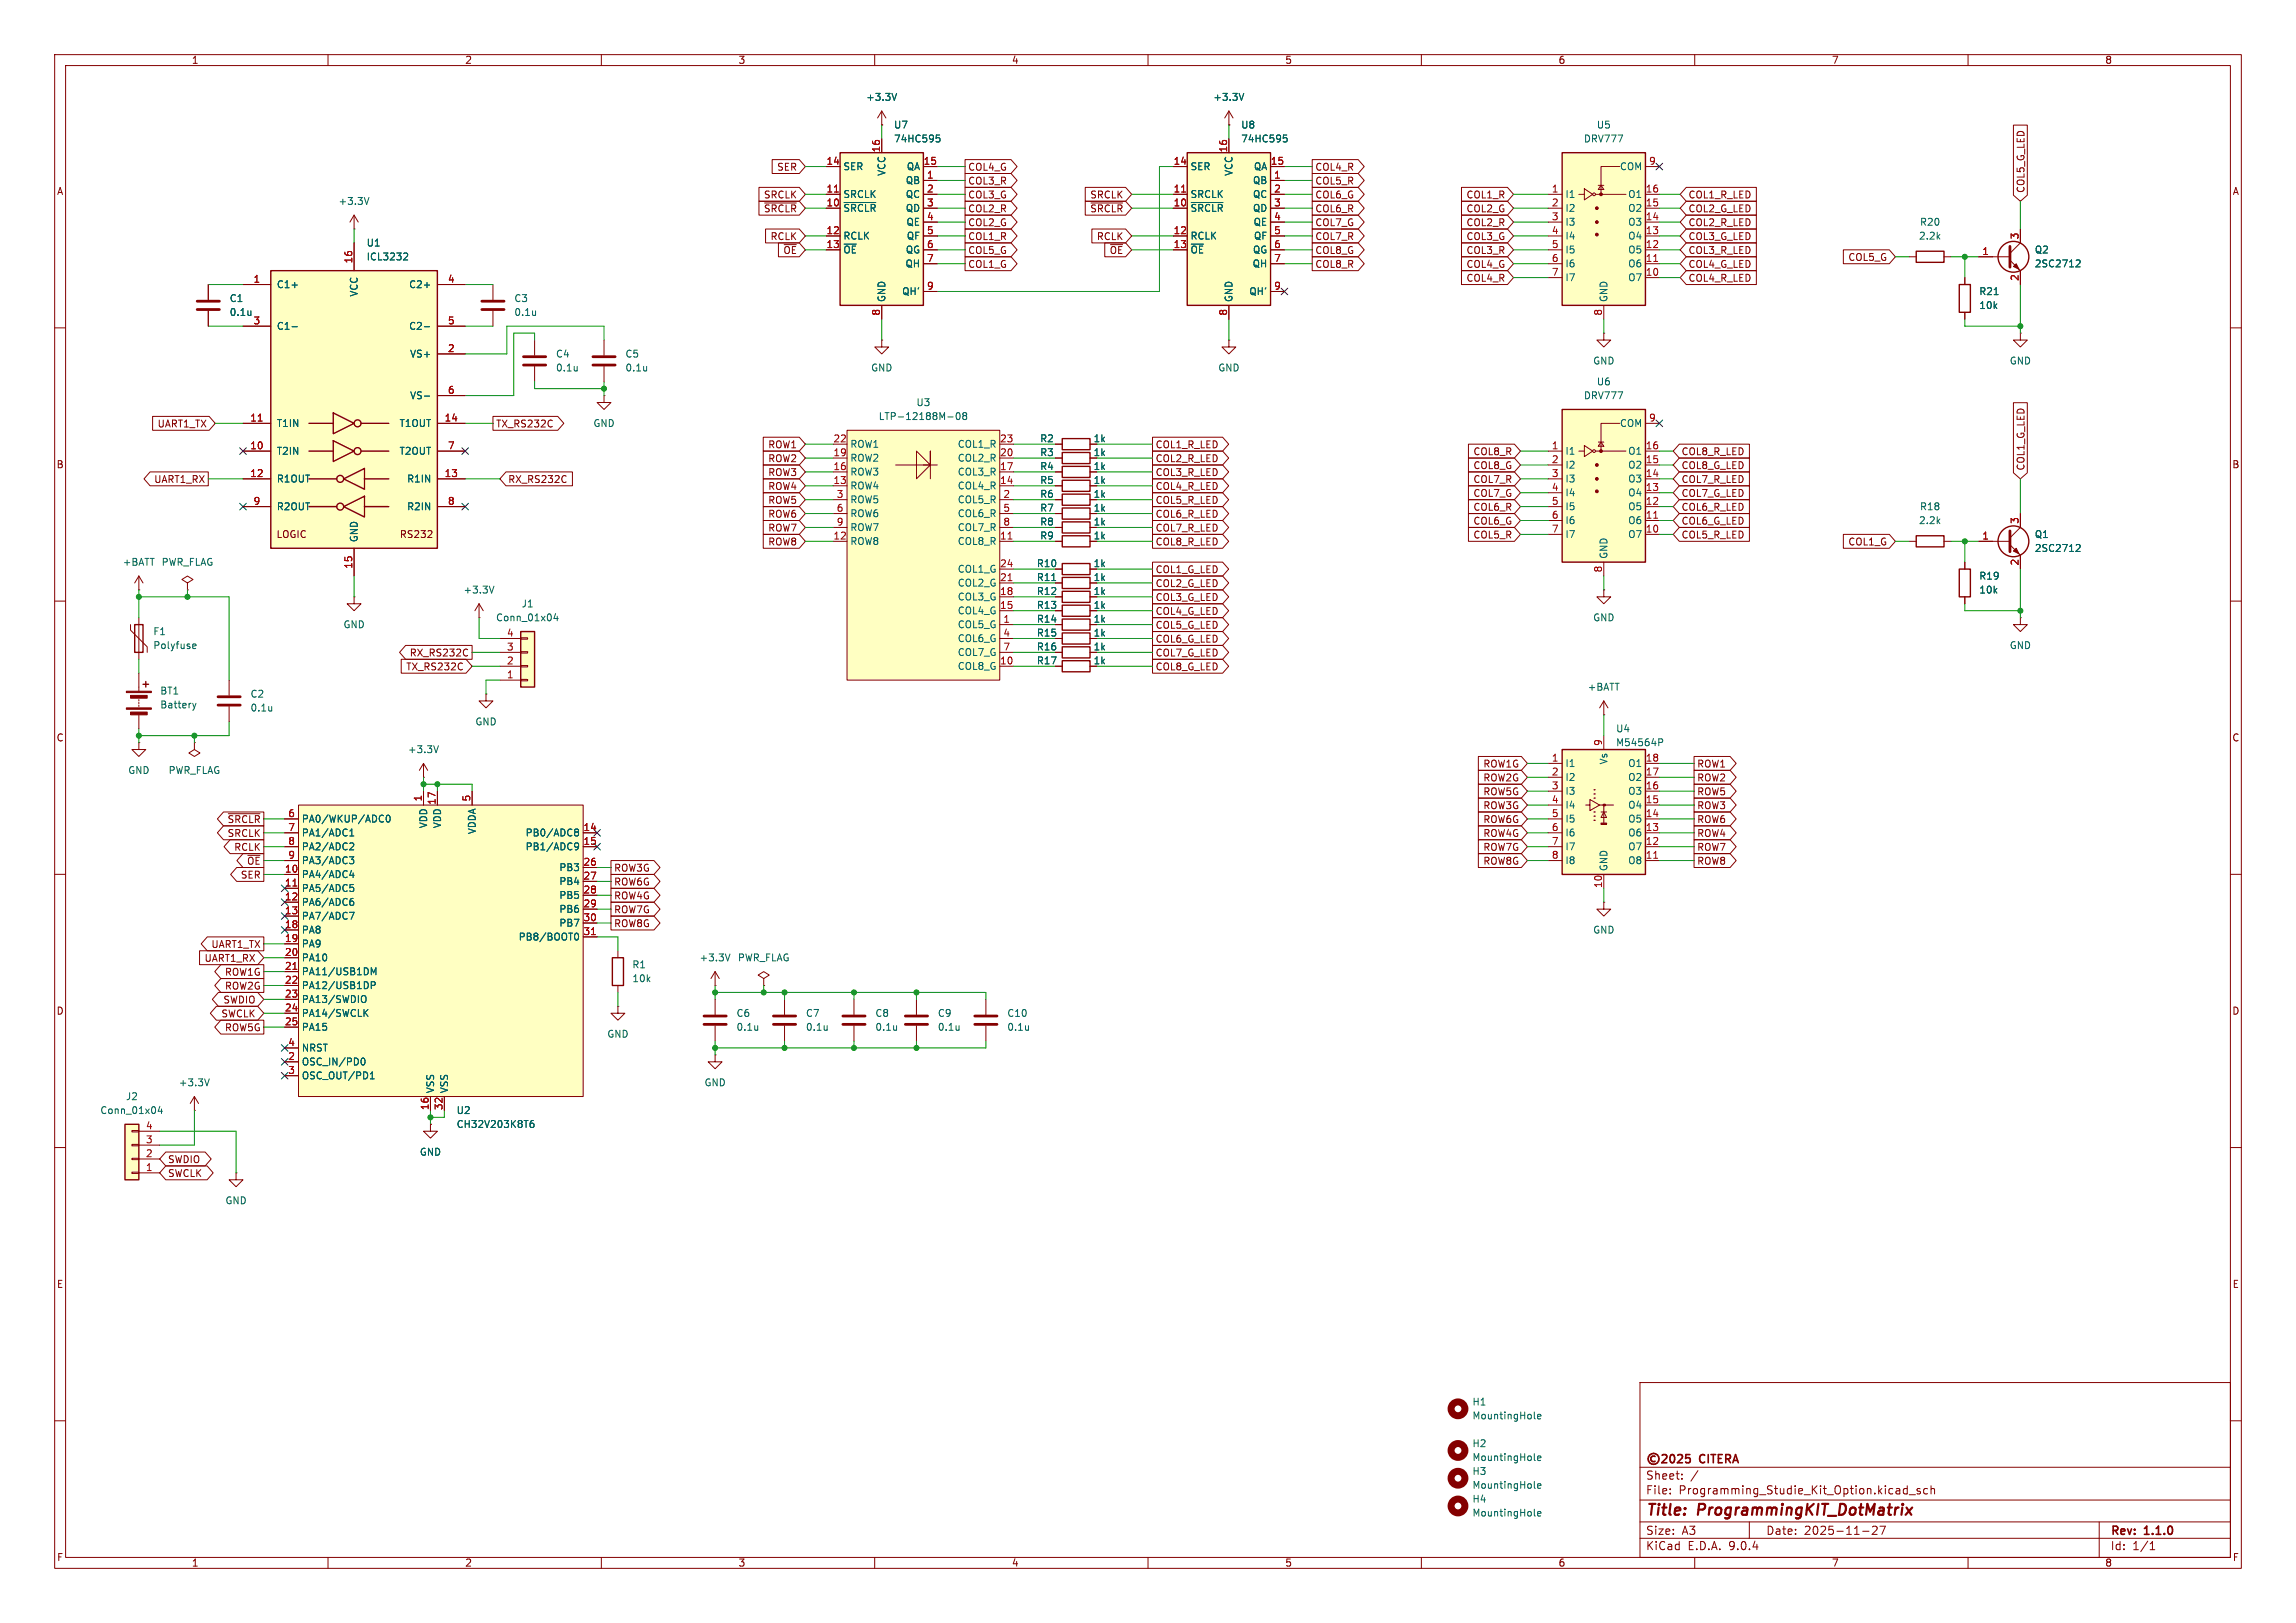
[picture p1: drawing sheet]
<svg xmlns="http://www.w3.org/2000/svg" width="420mm" height="297mm" viewBox="0 0 420 297" stroke-linecap="round" stroke-linejoin="round" font-family="sans-serif">
<defs><g id="words">
<g font-size="2.8" fill="#840000">
<text x="301" y="277.9">Title:</text>
<text x="310.6" y="277.9">ProgrammingKIT_DotMatrix</text>
</g>
<g font-size="2.1" fill="#840000">
<text x="311" y="268.2">CITERA</text>
<text x="301" y="273.7">File:</text>
<text x="301" y="271">Sheet:</text>
<text x="307.1" y="273.7">Programming_Studie_Kit_Option.kicad_sch</text>
<text x="301" y="281.1">Size:</text>
<text x="307.6" y="281.1">A3</text>
<text x="323" y="281.1">Date:</text>
<text x="330" y="281.1">2025-11-27</text>
<text x="386" y="281.3">Rev:</text>
<text x="392.4" y="281.3">1.1.0</text>
<text x="301" y="283.9">KiCad</text>
<text x="308.7" y="283.9">E.D.A.</text>
<text x="316.3" y="283.9">9.0.4</text>
<text x="386" y="283.9">Id:</text>
<text x="390.1" y="283.9">1/1</text>
</g>
<g font-size="1.8" fill="#840000">
<text x="35" y="11.9">1</text>
<text x="85" y="11.9">2</text>
<text x="135" y="11.9">3</text>
<text x="185" y="11.9">4</text>
<text x="235" y="11.9">5</text>
<text x="285" y="11.9">6</text>
<text x="335" y="11.9">7</text>
<text x="385" y="11.9">8</text>
<text x="10.3" y="35.9">A</text>
<text x="142.1" y="31.4">SER</text>
<text x="177" y="31.4">COL4_G</text>
<text x="177" y="34">COL3_R</text>
<text x="240.5" y="31.4">COL4_R</text>
<text x="240.5" y="34">COL5_R</text>
<text x="370.5" y="35.4" transform="rotate(-90 370.5 35.4)">COL5_G_LED</text>
<text x="408.3" y="35.9">A</text>
<text x="139.6" y="39.1">~{SRCLR}</text>
<text x="139.6" y="36.5">SRCLK</text>
<text x="177" y="39.1">COL2_R</text>
<text x="177" y="41.6">COL2_G</text>
<text x="177" y="36.5">COL3_G</text>
<text x="199.3" y="39.1">~{SRCLR}</text>
<text x="199.3" y="36.5">SRCLK</text>
<text x="240.5" y="41.6">COL7_G</text>
<text x="240.5" y="36.5">COL6_G</text>
<text x="240.5" y="39.1">COL6_R</text>
<text x="268.2" y="41.6">COL2_R</text>
<text x="268.2" y="36.5">COL1_R</text>
<text x="268.2" y="39.1">COL2_G</text>
<text x="308.8" y="39.1">COL2_G_LED</text>
<text x="308.8" y="36.5">COL1_R_LED</text>
<text x="308.8" y="41.6">COL2_R_LED</text>
<text x="140.8" y="44.1">RCLK</text>
<text x="143.2" y="46.7">~{OE}</text>
<text x="177" y="46.7">COL5_G</text>
<text x="177" y="44.1">COL1_R</text>
<text x="200.5" y="44.1">RCLK</text>
<text x="202.9" y="46.7">~{OE}</text>
<text x="240.5" y="46.7">COL8_G</text>
<text x="240.5" y="44.1">COL7_R</text>
<text x="268.2" y="46.7">COL3_R</text>
<text x="268.2" y="44.1">COL3_G</text>
<text x="308.8" y="46.7">COL3_R_LED</text>
<text x="308.8" y="44.1">COL3_G_LED</text>
<text x="338" y="47.9">COL5_G</text>
<text x="177" y="49.2">COL1_G</text>
<text x="240.5" y="49.2">COL8_R</text>
<text x="268.2" y="51.8">COL4_R</text>
<text x="268.2" y="49.2">COL4_G</text>
<text x="308.8" y="49.2">COL4_G_LED</text>
<text x="308.8" y="51.8">COL4_R_LED</text>
<text x="28.7" y="78.4">UART1_TX</text>
<text x="90.6" y="78.4">TX_RS232C</text>
<text x="140.4" y="82.2">ROW1</text>
<text x="211.3" y="82.2">COL1_R_LED</text>
<text x="269.4" y="83.5">COL8_R</text>
<text x="307.5" y="83.5">COL8_R_LED</text>
<text x="10.3" y="85.9">B</text>
<text x="28.1" y="88.6">UART1_RX</text>
<text x="92.9" y="88.6">RX_RS232C</text>
<text x="140.4" y="84.8">ROW2</text>
<text x="140.4" y="87.3">ROW3</text>
<text x="140.4" y="89.9">ROW4</text>
<text x="211.3" y="87.3">COL3_R_LED</text>
<text x="211.3" y="84.8">COL2_R_LED</text>
<text x="211.3" y="89.9">COL4_R_LED</text>
<text x="269.4" y="86">COL8_G</text>
<text x="269.4" y="88.6">COL7_R</text>
<text x="307.5" y="88.6">COL7_R_LED</text>
<text x="307.5" y="86">COL8_G_LED</text>
<text x="370.5" y="86.2" transform="rotate(-90 370.5 86.2)">COL1_G_LED</text>
<text x="408.2" y="85.9">B</text>
<text x="140.4" y="92.4">ROW5</text>
<text x="140.4" y="94.9">ROW6</text>
<text x="211.3" y="92.4">COL5_R_LED</text>
<text x="211.3" y="94.9">COL6_R_LED</text>
<text x="269.4" y="93.7">COL6_R</text>
<text x="269.4" y="91.1">COL7_G</text>
<text x="307.5" y="91.1">COL7_G_LED</text>
<text x="307.5" y="93.7">COL6_R_LED</text>
<text x="50.5" y="98.7">LOGIC</text>
<text x="73" y="98.7">RS232</text>
<text x="140.4" y="97.5">ROW7</text>
<text x="140.4" y="100">ROW8</text>
<text x="211.3" y="97.5">COL7_R_LED</text>
<text x="211.3" y="100">COL8_R_LED</text>
<text x="269.4" y="98.7">COL5_R</text>
<text x="269.4" y="96.2">COL6_G</text>
<text x="307.5" y="96.2">COL6_G_LED</text>
<text x="307.5" y="98.7">COL5_R_LED</text>
<text x="338" y="100">COL1_G</text>
<text x="211.3" y="107.6">COL2_G_LED</text>
<text x="211.3" y="105.1">COL1_G_LED</text>
<text x="211.3" y="112.7">COL4_G_LED</text>
<text x="211.3" y="110.2">COL3_G_LED</text>
<text x="211.3" y="117.8">COL6_G_LED</text>
<text x="211.3" y="115.3">COL5_G_LED</text>
<text x="74.2" y="122.9">TX_RS232C</text>
<text x="74.9" y="120.3">RX_RS232C</text>
<text x="211.3" y="122.9">COL8_G_LED</text>
<text x="211.3" y="120.3">COL7_G_LED</text>
<text x="10.3" y="135.9">C</text>
<text x="408.2" y="135.9">C</text>
<text x="271.2" y="143.2">ROW2G</text>
<text x="271.2" y="140.7">ROW1G</text>
<text x="310.4" y="143.2">ROW2</text>
<text x="310.4" y="140.7">ROW1</text>
<text x="271.2" y="148.3">ROW3G</text>
<text x="271.2" y="145.7">ROW5G</text>
<text x="310.4" y="145.7">ROW5</text>
<text x="310.4" y="148.3">ROW3</text>
<text x="41.5" y="153.4">SRCLK</text>
<text x="41.5" y="150.8">~{SRCLR}</text>
<text x="42.7" y="155.9">RCLK</text>
<text x="271.2" y="153.4">ROW4G</text>
<text x="271.2" y="155.9">ROW7G</text>
<text x="271.2" y="150.8">ROW6G</text>
<text x="310.4" y="155.9">ROW7</text>
<text x="310.4" y="153.4">ROW4</text>
<text x="310.4" y="150.8">ROW6</text>
<text x="44" y="161">SER</text>
<text x="45.1" y="158.4">~{OE}</text>
<text x="112.2" y="159.7">ROW3G</text>
<text x="271.2" y="158.4">ROW8G</text>
<text x="310.4" y="158.4">ROW8</text>
<text x="112.2" y="164.8">ROW4G</text>
<text x="112.2" y="167.3">ROW7G</text>
<text x="112.2" y="162.2">ROW6G</text>
<text x="38.6" y="173.7">UART1_TX</text>
<text x="112.2" y="169.9">ROW8G</text>
<text x="37.3" y="176.2">UART1_RX</text>
<text x="41" y="178.8">ROW1G</text>
<text x="10.3" y="185.9">D</text>
<text x="40.8" y="183.8">SWDIO</text>
<text x="41" y="181.3">ROW2G</text>
<text x="408.2" y="185.9">D</text>
<text x="40.4" y="186.4">SWCLK</text>
<text x="41" y="188.9">ROW5G</text>
<text x="30.6" y="213">SWDIO</text>
<text x="30.6" y="215.6">SWCLK</text>
<text x="10.3" y="235.9">E</text>
<text x="408.3" y="235.9">E</text>
<text x="10.3" y="285.9">F</text>
<text x="35" y="286.9">1</text>
<text x="85" y="286.9">2</text>
<text x="135" y="286.9">3</text>
<text x="185" y="286.9">4</text>
<text x="235" y="286.9">5</text>
<text x="285" y="286.9">6</text>
<text x="335" y="286.9">7</text>
<text x="385" y="286.9">8</text>
<text x="408.3" y="285.9">F</text>
</g>
<g font-size="1.8" fill="#006464">
<text x="158.3" y="18.6">+3.3V</text>
<text x="163.4" y="23.7">U7</text>
<text x="221.8" y="18.6">+3.3V</text>
<text x="226.9" y="23.7">U8</text>
<text x="292" y="23.7">U5</text>
<text x="163.4" y="26.3">74HC595</text>
<text x="226.9" y="26.3">74HC595</text>
<text x="289.6" y="26.3">DRV777</text>
<text x="154.2" y="31.3">SER</text>
<text x="162.2" y="32.3" transform="rotate(-90 162.2 32.3)">VCC</text>
<text x="165.6" y="33.9">QB</text>
<text x="165.8" y="31.3">QA</text>
<text x="217.7" y="31.3">SER</text>
<text x="225.7" y="32.3" transform="rotate(-90 225.7 32.3)">VCC</text>
<text x="229.1" y="33.9">QB</text>
<text x="229.3" y="31.3">QA</text>
<text x="296.2" y="31.3">COM</text>
<text x="61.8" y="37.7">+3.3V</text>
<text x="154.2" y="36.4">SRCLK</text>
<text x="154.2" y="39">~{SRCLR}</text>
<text x="165.6" y="36.4">QC</text>
<text x="165.6" y="39">QD</text>
<text x="165.7" y="41.5">QE</text>
<text x="217.7" y="36.4">SRCLK</text>
<text x="217.7" y="39">~{SRCLR}</text>
<text x="229.1" y="36.4">QC</text>
<text x="229.1" y="39">QD</text>
<text x="229.2" y="41.5">QE</text>
<text x="286.3" y="36.4">I1</text>
<text x="286.3" y="39">I2</text>
<text x="286.3" y="41.5">I3</text>
<text x="297.7" y="36.4">O1</text>
<text x="297.7" y="39">O2</text>
<text x="297.7" y="41.5">O3</text>
<text x="351.1" y="41.5">R20</text>
<text x="67" y="47.9">ICL3232</text>
<text x="67" y="45.3">U1</text>
<text x="154.2" y="44">RCLK</text>
<text x="154.2" y="46.6">~{OE}</text>
<text x="165.6" y="46.6">QG</text>
<text x="165.8" y="44">QF</text>
<text x="217.7" y="44">RCLK</text>
<text x="217.7" y="46.6">~{OE}</text>
<text x="229.1" y="46.6">QG</text>
<text x="229.3" y="44">QF</text>
<text x="286.3" y="44">I4</text>
<text x="286.3" y="46.6">I5</text>
<text x="297.7" y="44">O4</text>
<text x="297.7" y="46.6">O5</text>
<text x="350.9" y="44">2.2k</text>
<text x="372.1" y="46.6">Q2</text>
<text x="50.5" y="52.9">C1+</text>
<text x="74.7" y="52.9">C2+</text>
<text x="165.5" y="49.1">QH</text>
<text x="229" y="49.1">QH</text>
<text x="286.3" y="49.1">I6</text>
<text x="286.3" y="51.7">I7</text>
<text x="297.7" y="49.1">O6</text>
<text x="297.7" y="51.7">O7</text>
<text x="372.1" y="49.1">2SC2712</text>
<text x="41.9" y="55.5">C1</text>
<text x="41.9" y="58">0.1u</text>
<text x="65.6" y="54.4" transform="rotate(-90 65.6 54.4)">VCC</text>
<text x="94" y="55.5">C3</text>
<text x="94" y="58">0.1u</text>
<text x="162.2" y="55.4" transform="rotate(-90 162.2 55.4)">GND</text>
<text x="164.9" y="54.2">QH'</text>
<text x="225.7" y="55.4" transform="rotate(-90 225.7 55.4)">GND</text>
<text x="228.4" y="54.2">QH'</text>
<text x="294.2" y="55.4" transform="rotate(-90 294.2 55.4)">GND</text>
<text x="362" y="56.7">10k</text>
<text x="362" y="54.2">R21</text>
<text x="50.5" y="60.6">C1-</text>
<text x="74.7" y="60.6">C2-</text>
<text x="74.9" y="65.6">VS+</text>
<text x="101.6" y="65.6">C4</text>
<text x="114.3" y="65.6">C5</text>
<text x="101.6" y="68.2">0.1u</text>
<text x="114.3" y="68.2">0.1u</text>
<text x="159.3" y="68.2">GND</text>
<text x="222.8" y="68.2">GND</text>
<text x="291.3" y="66.9">GND</text>
<text x="292" y="70.7">U6</text>
<text x="367.5" y="66.9">GND</text>
<text x="74.9" y="73.3">VS-</text>
<text x="160.6" y="77.1">LTP-12188M-08</text>
<text x="167.5" y="74.5">U3</text>
<text x="289.6" y="73.3">DRV777</text>
<text x="50.5" y="78.3">T1IN</text>
<text x="50.5" y="83.4">T2IN</text>
<text x="73" y="78.3">T1OUT</text>
<text x="73" y="83.4">T2OUT</text>
<text x="108.5" y="78.3">GND</text>
<text x="155.4" y="82.1">ROW1</text>
<text x="175.1" y="82.1">COL1_R</text>
<text x="190.2" y="83.7">R3</text>
<text x="190.2" y="81.1">R2</text>
<text x="199.9" y="83.7">1k</text>
<text x="199.9" y="81.1">1k</text>
<text x="286.3" y="83.4">I1</text>
<text x="296.2" y="78.3">COM</text>
<text x="297.7" y="83.4">O1</text>
<text x="50.5" y="88.5">R1OUT</text>
<text x="74.4" y="88.5">R1IN</text>
<text x="155.4" y="84.7">ROW2</text>
<text x="155.4" y="87.2">ROW3</text>
<text x="155.4" y="89.8">ROW4</text>
<text x="175.1" y="84.7">COL2_R</text>
<text x="175.1" y="87.2">COL3_R</text>
<text x="175.1" y="89.8">COL4_R</text>
<text x="190.2" y="86.2">R4</text>
<text x="190.2" y="88.7">R5</text>
<text x="199.9" y="86.2">1k</text>
<text x="199.9" y="88.7">1k</text>
<text x="286.3" y="86">I2</text>
<text x="286.3" y="88.5">I3</text>
<text x="297.7" y="86">O2</text>
<text x="297.7" y="88.5">O3</text>
<text x="50.5" y="93.6">R2OUT</text>
<text x="74.4" y="93.6">R2IN</text>
<text x="155.4" y="92.3">ROW5</text>
<text x="155.4" y="94.8">ROW6</text>
<text x="175.1" y="92.3">COL5_R</text>
<text x="175.1" y="94.8">COL6_R</text>
<text x="190.2" y="93.8">R7</text>
<text x="190.2" y="91.3">R6</text>
<text x="199.9" y="93.8">1k</text>
<text x="199.9" y="91.3">1k</text>
<text x="286.3" y="91">I4</text>
<text x="286.3" y="93.6">I5</text>
<text x="297.7" y="91">O4</text>
<text x="297.7" y="93.6">O5</text>
<text x="351.1" y="93.6">R18</text>
<text x="65.6" y="99.3" transform="rotate(-90 65.6 99.3)">GND</text>
<text x="155.4" y="97.4">ROW7</text>
<text x="155.4" y="99.9">ROW8</text>
<text x="175.1" y="97.4">COL7_R</text>
<text x="175.1" y="99.9">COL8_R</text>
<text x="190.2" y="96.4">R8</text>
<text x="190.2" y="98.9">R9</text>
<text x="199.9" y="96.4">1k</text>
<text x="199.9" y="98.9">1k</text>
<text x="286.3" y="96.1">I6</text>
<text x="286.3" y="98.7">I7</text>
<text x="297.7" y="96.1">O6</text>
<text x="297.7" y="98.7">O7</text>
<text x="350.9" y="96.1">2.2k</text>
<text x="372.1" y="98.7">Q1</text>
<text x="372.1" y="101.2">2SC2712</text>
<text x="22.4" y="103.7">+BATT</text>
<text x="29.5" y="103.7">PWR_FLAG</text>
<text x="175.1" y="105">COL1_G</text>
<text x="175.1" y="107.5">COL2_G</text>
<text x="189.6" y="104">R10</text>
<text x="189.6" y="106.5">R11</text>
<text x="199.9" y="104">1k</text>
<text x="199.9" y="106.5">1k</text>
<text x="294.2" y="102.4" transform="rotate(-90 294.2 102.4)">GND</text>
<text x="362" y="106.3">R19</text>
<text x="84.7" y="108.8">+3.3V</text>
<text x="90.6" y="113.9">Conn_01x04</text>
<text x="95.3" y="111.4">J1</text>
<text x="175.1" y="110.1">COL3_G</text>
<text x="175.1" y="112.6">COL4_G</text>
<text x="189.6" y="111.6">R13</text>
<text x="189.6" y="109.1">R12</text>
<text x="199.9" y="111.6">1k</text>
<text x="199.9" y="109.1">1k</text>
<text x="291.3" y="113.9">GND</text>
<text x="362" y="108.8">10k</text>
<text x="27.9" y="116.4">F1</text>
<text x="27.9" y="119">Polyfuse</text>
<text x="62.7" y="115.2">GND</text>
<text x="175.1" y="115.2">COL5_G</text>
<text x="175.1" y="117.7">COL6_G</text>
<text x="189.6" y="119.2">R16</text>
<text x="189.6" y="114.1">R14</text>
<text x="189.6" y="116.7">R15</text>
<text x="199.9" y="119.2">1k</text>
<text x="199.9" y="114.1">1k</text>
<text x="199.9" y="116.7">1k</text>
<text x="367.5" y="119">GND</text>
<text x="175.1" y="120.2">COL7_G</text>
<text x="175.1" y="122.8">COL8_G</text>
<text x="189.6" y="121.8">R17</text>
<text x="199.9" y="121.8">1k</text>
<text x="29.2" y="127.3">BT1</text>
<text x="29.2" y="129.8">Battery</text>
<text x="45.7" y="127.9">C2</text>
<text x="45.7" y="130.4">0.1u</text>
<text x="290.3" y="126.6">+BATT</text>
<text x="86.9" y="132.9">GND</text>
<text x="295.5" y="136.8">M54564P</text>
<text x="295.5" y="134.2">U4</text>
<text x="23.4" y="141.8">GND</text>
<text x="30.7" y="141.8">PWR_FLAG</text>
<text x="74.5" y="138">+3.3V</text>
<text x="286.3" y="140.6">I1</text>
<text x="286.3" y="143.1">I2</text>
<text x="294.2" y="140" transform="rotate(-90 294.2 140)">Vs</text>
<text x="297.7" y="140.6">O1</text>
<text x="297.7" y="143.1">O2</text>
<text x="286.3" y="145.6">I3</text>
<text x="286.3" y="148.2">I4</text>
<text x="297.7" y="145.6">O3</text>
<text x="297.7" y="148.2">O4</text>
<text x="55.1" y="150.7">PA0/WKUP/ADC0</text>
<text x="55.1" y="153.3">PA1/ADC1</text>
<text x="55.1" y="155.8">PA2/ADC2</text>
<text x="78.3" y="151.7" transform="rotate(-90 78.3 151.7)">VDD</text>
<text x="80.9" y="151.7" transform="rotate(-90 80.9 151.7)">VDD</text>
<text x="87.2" y="152.7" transform="rotate(-90 87.2 152.7)">VDDA</text>
<text x="96.1" y="153.3">PB0/ADC8</text>
<text x="96.1" y="155.8">PB1/ADC9</text>
<text x="286.3" y="150.7">I5</text>
<text x="286.3" y="153.3">I6</text>
<text x="286.3" y="155.8">I7</text>
<text x="297.7" y="150.7">O5</text>
<text x="297.7" y="153.3">O6</text>
<text x="297.7" y="155.8">O7</text>
<text x="55.1" y="158.3">PA3/ADC3</text>
<text x="55.1" y="160.9">PA4/ADC4</text>
<text x="102.2" y="159.6">PB3</text>
<text x="286.3" y="158.3">I8</text>
<text x="294.2" y="159.5" transform="rotate(-90 294.2 159.5)">GND</text>
<text x="297.7" y="158.3">O8</text>
<text x="55.1" y="163.4">PA5/ADC5</text>
<text x="55.1" y="166">PA6/ADC6</text>
<text x="102.2" y="162.2">PB4</text>
<text x="102.2" y="164.7">PB5</text>
<text x="102.2" y="167.2">PB6</text>
<text x="55.1" y="168.5">PA7/ADC7</text>
<text x="55.1" y="171">PA8</text>
<text x="55.1" y="173.6">PA9</text>
<text x="94.8" y="172.3">PB8/BOOT0</text>
<text x="102.2" y="169.8">PB7</text>
<text x="291.3" y="171">GND</text>
<text x="55.1" y="176.1">PA10</text>
<text x="55.1" y="178.7">PA11/USB1DM</text>
<text x="115.6" y="177.4">R1</text>
<text x="115.6" y="179.9">10k</text>
<text x="127.9" y="176.1">+3.3V</text>
<text x="134.9" y="176.1">PWR_FLAG</text>
<text x="55.1" y="181.2">PA12/USB1DP</text>
<text x="55.1" y="183.7">PA13/SWDIO</text>
<text x="55.1" y="186.3">PA14/SWCLK</text>
<text x="55.1" y="188.8">PA15</text>
<text x="111" y="190.1">GND</text>
<text x="134.6" y="186.3">C6</text>
<text x="134.6" y="188.8">0.1u</text>
<text x="147.3" y="186.3">C7</text>
<text x="147.3" y="188.8">0.1u</text>
<text x="160" y="186.3">C8</text>
<text x="160" y="188.8">0.1u</text>
<text x="171.5" y="186.3">C9</text>
<text x="171.5" y="188.8">0.1u</text>
<text x="184.2" y="186.3">C10</text>
<text x="184.2" y="188.8">0.1u</text>
<text x="55.1" y="192.6">NRST</text>
<text x="55.1" y="195.2">OSC_IN/PD0</text>
<text x="55.1" y="197.7">OSC_OUT/PD1</text>
<text x="22.9" y="201.5">J2</text>
<text x="32.6" y="199">+3.3V</text>
<text x="79.6" y="200.2" transform="rotate(-90 79.6 200.2)">VSS</text>
<text x="82.1" y="200.2" transform="rotate(-90 82.1 200.2)">VSS</text>
<text x="128.8" y="199">GND</text>
<text x="18.3" y="204.1">Conn_01x04</text>
<text x="83.4" y="204.1">U2</text>
<text x="83.4" y="206.6">CH32V203K8T6</text>
<text x="76.7" y="211.7">GND</text>
<text x="41.1" y="220.6">GND</text>
<text x="269.2" y="257.4">H1</text>
<text x="269.2" y="259.9">MountingHole</text>
<text x="269.2" y="265">H2</text>
<text x="269.2" y="267.6">MountingHole</text>
<text x="269.2" y="270.1">H3</text>
<text x="269.2" y="272.6">MountingHole</text>
<text x="269.2" y="275.2">H4</text>
<text x="269.2" y="277.7">MountingHole</text>
</g>
<g font-size="1.8" fill="#a90000">
<text x="161" y="28" transform="rotate(-90 161 28)">16</text>
<text x="224.5" y="28" transform="rotate(-90 224.5 28)">16</text>
<text x="151.1" y="30.2">14</text>
<text x="151.1" y="35.3">11</text>
<text x="168.9" y="30.2">15</text>
<text x="169.5" y="32.8">1</text>
<text x="169.5" y="35.3">2</text>
<text x="214.6" y="30.2">14</text>
<text x="214.6" y="35.3">11</text>
<text x="232.4" y="30.2">15</text>
<text x="233" y="32.8">1</text>
<text x="233" y="35.3">2</text>
<text x="283.8" y="35.3">1</text>
<text x="300.9" y="35.3">16</text>
<text x="301.6" y="30.2">9</text>
<text x="151.1" y="37.8">10</text>
<text x="169.5" y="37.8">3</text>
<text x="169.5" y="40.4">4</text>
<text x="214.6" y="37.8">10</text>
<text x="233" y="37.8">3</text>
<text x="233" y="40.4">4</text>
<text x="283.8" y="37.8">2</text>
<text x="283.8" y="40.4">3</text>
<text x="300.9" y="37.8">15</text>
<text x="300.9" y="40.4">14</text>
<text x="151.1" y="42.9">12</text>
<text x="151.1" y="45.5">13</text>
<text x="169.5" y="42.9">5</text>
<text x="169.5" y="45.5">6</text>
<text x="214.6" y="42.9">12</text>
<text x="214.6" y="45.5">13</text>
<text x="233" y="42.9">5</text>
<text x="233" y="45.5">6</text>
<text x="283.8" y="42.9">4</text>
<text x="283.8" y="45.5">5</text>
<text x="300.9" y="42.9">13</text>
<text x="300.9" y="45.5">12</text>
<text x="362.5" y="46.7">1</text>
<text x="369.3" y="43.9" transform="rotate(-90 369.3 43.9)">3</text>
<text x="46.3" y="51.8">1</text>
<text x="64.5" y="48.3" transform="rotate(-90 64.5 48.3)">16</text>
<text x="81.8" y="51.8">4</text>
<text x="169.5" y="48">7</text>
<text x="169.5" y="53.1">9</text>
<text x="233" y="48">7</text>
<text x="233" y="53.1">9</text>
<text x="283.8" y="48">6</text>
<text x="283.8" y="50.5">7</text>
<text x="300.9" y="48">11</text>
<text x="300.9" y="50.5">10</text>
<text x="369.3" y="51.5" transform="rotate(-90 369.3 51.5)">2</text>
<text x="46.3" y="59.4">3</text>
<text x="81.8" y="59.4">5</text>
<text x="161" y="57.9" transform="rotate(-90 161 57.9)">8</text>
<text x="224.5" y="57.9" transform="rotate(-90 224.5 57.9)">8</text>
<text x="293.1" y="57.9" transform="rotate(-90 293.1 57.9)">8</text>
<text x="81.8" y="64.5">2</text>
<text x="45.7" y="77.2">11</text>
<text x="81.2" y="77.2">14</text>
<text x="81.8" y="72.1">6</text>
<text x="301.6" y="77.2">9</text>
<text x="45.7" y="82.3">10</text>
<text x="81.8" y="82.3">7</text>
<text x="152.4" y="81">22</text>
<text x="152.4" y="83.6">19</text>
<text x="182.8" y="81">23</text>
<text x="182.8" y="83.6">20</text>
<text x="283.8" y="82.3">1</text>
<text x="300.9" y="82.3">16</text>
<text x="45.7" y="87.4">12</text>
<text x="81.2" y="87.4">13</text>
<text x="152.4" y="86.1">16</text>
<text x="152.4" y="88.6">13</text>
<text x="182.8" y="86.1">17</text>
<text x="182.8" y="88.6">14</text>
<text x="283.8" y="84.8">2</text>
<text x="283.8" y="87.4">3</text>
<text x="283.8" y="89.9">4</text>
<text x="300.9" y="84.8">15</text>
<text x="300.9" y="87.4">14</text>
<text x="300.9" y="89.9">13</text>
<text x="46.3" y="92.5">9</text>
<text x="81.8" y="92.5">8</text>
<text x="153" y="91.2">3</text>
<text x="153" y="93.7">6</text>
<text x="183.4" y="91.2">2</text>
<text x="183.4" y="93.7">5</text>
<text x="283.8" y="92.5">5</text>
<text x="283.8" y="95">6</text>
<text x="300.9" y="92.5">12</text>
<text x="300.9" y="95">11</text>
<text x="369.3" y="96" transform="rotate(-90 369.3 96)">3</text>
<text x="152.4" y="98.8">12</text>
<text x="153" y="96.3">9</text>
<text x="182.8" y="98.8">11</text>
<text x="183.4" y="96.3">8</text>
<text x="283.8" y="97.5">7</text>
<text x="300.9" y="97.5">10</text>
<text x="362.5" y="98.8">1</text>
<text x="64.5" y="104.2" transform="rotate(-90 64.5 104.2)">15</text>
<text x="182.8" y="103.9">24</text>
<text x="182.8" y="106.4">21</text>
<text x="293.1" y="104.8" transform="rotate(-90 293.1 104.8)">8</text>
<text x="369.3" y="103.6" transform="rotate(-90 369.3 103.6)">2</text>
<text x="182.8" y="109">18</text>
<text x="182.8" y="111.5">15</text>
<text x="92.6" y="119.1">3</text>
<text x="92.6" y="116.6">4</text>
<text x="183.4" y="114">1</text>
<text x="183.4" y="116.6">4</text>
<text x="183.4" y="119.1">7</text>
<text x="92.6" y="124.2">1</text>
<text x="92.6" y="121.7">2</text>
<text x="182.8" y="121.7">10</text>
<text x="293.1" y="136.6" transform="rotate(-90 293.1 136.6)">9</text>
<text x="283.8" y="139.4">1</text>
<text x="283.8" y="142">2</text>
<text x="300.9" y="139.4">18</text>
<text x="300.9" y="142">17</text>
<text x="52.6" y="149.6">6</text>
<text x="77.2" y="146.8" transform="rotate(-90 77.2 146.8)">1</text>
<text x="79.8" y="147.4" transform="rotate(-90 79.8 147.4)">17</text>
<text x="86.1" y="146.8" transform="rotate(-90 86.1 146.8)">5</text>
<text x="283.8" y="144.5">3</text>
<text x="283.8" y="147.1">4</text>
<text x="283.8" y="149.6">5</text>
<text x="300.9" y="144.5">16</text>
<text x="300.9" y="147.1">15</text>
<text x="300.9" y="149.6">14</text>
<text x="52.6" y="152.1">7</text>
<text x="52.6" y="154.7">8</text>
<text x="106.6" y="152.1">14</text>
<text x="106.6" y="154.7">15</text>
<text x="283.8" y="152.1">6</text>
<text x="283.8" y="154.7">7</text>
<text x="300.9" y="152.1">13</text>
<text x="300.9" y="154.7">12</text>
<text x="52" y="159.8">10</text>
<text x="52.6" y="157.2">9</text>
<text x="106.6" y="158.5">26</text>
<text x="106.6" y="161">27</text>
<text x="283.8" y="157.2">8</text>
<text x="300.9" y="157.2">11</text>
<text x="52" y="162.3">11</text>
<text x="52" y="164.8">12</text>
<text x="52" y="167.4">13</text>
<text x="106.6" y="163.6">28</text>
<text x="106.6" y="166.1">29</text>
<text x="293.1" y="162.6" transform="rotate(-90 293.1 162.6)">10</text>
<text x="52" y="169.9">18</text>
<text x="52" y="172.5">19</text>
<text x="106.6" y="168.7">30</text>
<text x="106.6" y="171.2">31</text>
<text x="52" y="175">20</text>
<text x="52" y="177.5">21</text>
<text x="52" y="180.1">22</text>
<text x="52" y="182.6">23</text>
<text x="52" y="185.2">24</text>
<text x="52" y="187.7">25</text>
<text x="52.6" y="191.5">4</text>
<text x="52.6" y="194.1">2</text>
<text x="52.6" y="196.6">3</text>
<text x="78.5" y="203.2" transform="rotate(-90 78.5 203.2)">16</text>
<text x="81" y="203.2" transform="rotate(-90 81 203.2)">32</text>
<text x="26.6" y="209.3">3</text>
<text x="26.6" y="206.8">4</text>
<text x="26.6" y="214.4">1</text>
<text x="26.6" y="211.8">2</text>
</g>
</g></defs>
<g fill="none" stroke="#840000" stroke-width=".18">
<path d="M10 10h400v277h-400zM12 12h396v273h-396zM60 10v2M110 10v2M160 10v2M210 10v2M260 10v2M310 10v2M360 10v2M161.3 22.9h.1M161.3 20.3l-.8 1.3M161.3 20.3l.8 1.3"/>
<path d="M161.3 20.3v2.6M10 60h2M408 60h2M193 86.4h1.3M193 96.5h1.3M199.4 86.4h1.3M199.4 96.5h1.3M10 110h2M64.8 109.2v1.3h1.2l-1.2 1.3-1.3-1.3h1.3M64.8 109.2h.1M87.6 113h.1M87.6 110.5l-.7 1.3"/>
<path d="M87.6 110.5l.8 1.3M87.6 110.5v2.5M193 119.4h1.3M193 111.8h1.3M199.4 119.4h1.3M199.4 111.8h1.3M408 110h2M10 160h2M408 160h2M130.8 193v1.3h1.3l-1.3 1.3-1.3-1.3h1.3M130.8 193h.1M167.6 182.9v2.8"/>
<path d="M167.6 187.7v2.8M10 210h2M35.6 203.2h.1M35.6 200.7l-.8 1.2M35.6 200.7l.7 1.2M35.6 200.7v2.5M408 210h2M300 253h108v32h-108zM10 260h2M300 278.5h108M300 274.5h108M300 268.5h108"/>
<path d="M305.5 273.2v.2M305.5 272.5v.1M307.7 270.5v.2M307.7 269.8v.1M310.6 269.1l-1.3 1.9M320 278.5v3M343.3 279.4v.5l-.9 .9h1M344.9 279.3l-.7 1.5M348.9 271.9v1.5M348.9 272.5l-.5-.1-.2 .3v.4l.1 .2h.6M349.2 273.5h1.2M351.2 272.5l-.3-.1-.2 .2v.2l.5 .2v.3h-.5"/>
<path d="M352.6 272.5l-.4-.1-.3 .3v.4l.1 .2h.6M353.2 272.5l.2-.1 .4 .1 .1 .9M353.2 271.9v1.5M384 278.5v6.5M408 260h2M60 285v2M110 285v2M160 285v2M210 285v2M260 285v2M300 281.5h108M310 285v2"/>
<path d="M340.7 280.2h1.2M360 285v2M393.3 283.6h.9M393.3 282.5l.4-.4v1.5"/>
</g>
<path d="M348.7 275.9l.9 1.3M349.8 275.9l-1.2 1.3" fill="none" stroke="#840000" stroke-width=".4"/>
<g fill="none" stroke="#840000" stroke-width=".3">
<path d="M302.8 266.5a.52 .52 0 0 0-.8 .5 .52 .52 0 0 0 .8 .4M304 266.3l.6-.1 .2 .1 .1 .3-.9 1.1h.9M305.6 266.3l.2-.1a.8 .8 0 0 1 .5 .7 .8 .8 0 0 1-.5 .8l-.2-.2-.1-.4zM306.9 266.3l.6-.1 .2 .1 .1 .3-1 1.1h1M309.1 266.2h-.7l-.1 .7 .2-.1h.5l.2 .2-.1 .5-.2 .2-.6-.2"/>
<circle cx="302.5" cy="267" r="1"/>
</g>
<path d="M164 17.1l-.4 1.3M90.4 107.3l-.5 1.2M38.3 197.4l-.4 1.3M175.4 187.7v.8M175.4 188.4v.1" fill="none" stroke="#006464" stroke-width=".18"/>
<path d="M194.3 85.3h5.1v2.1h-5.1zM194.3 95.5h5.1v2h-5.1zM194.3 118.4h5.1v2h-5.1zM194.3 110.7h5.1v2.1h-5.1z" fill="none" stroke="#840000" stroke-width=".25"/>
<path d="M165.6 185.9h4.1M165.6 187.5h4.1" fill="none" stroke="#840000" stroke-width=".51"/>
<path d="M54.6 147.3h52.1v53.4h-52.1z" fill="#ffffc2"/>
<g fill="none" stroke="#840000" stroke-width=".18">
<path d="M38.1 52.1v2.8M38.1 56.9v2.8M224.8 62.2v1.3h1.3l-1.3 1.3-1.3-1.3h1.3M224.8 62.2h.1M193 99.1h1.3M199.4 99.1h1.3M25.4 108h.1M25.4 105.4l-.8 1.3M25.4 105.4l.8 1.3M25.4 105.4v2.6M34.3 106.7l1-.7-1-.6-1 .6 1 .7v1.3M34.3 108h.1"/>
<path d="M41.9 124.5v2.8M41.9 129.3v2.8M88.9 127v1.3h1.3l-1.3 1.2-1.3-1.2h1.3M88.9 127h.1M52.1 149.9h2.5M52.1 152.4h2.5M52.1 154.9h2.5M52.1 157.5h2.5M54.6 147.3h52.1v53.4h-52.1zM77.5 144.8v2.5M80 144.8v2.5M86.4 144.8v2.5"/>
<path d="M106.7 152.4h2.5M106.7 154.9h2.5M106.7 158.8h2.5M52.1 160h2.5M52.1 162.6h2.5M52.1 165.1h2.5M52.1 167.6h2.5M52.1 170.2h2.5M52.1 172.7h2.5M52.1 175.3h2.5M52.1 177.8h2.5M106.7 161.3h2.5"/>
<path d="M106.7 163.8h2.5M106.7 166.4h2.5M106.7 168.9h2.5M106.7 171.5h2.5M130.8 177.8l-.8 1.3M130.8 177.8l.8 1.3M130.8 177.8v2.5M52.1 180.3h2.5M52.1 182.9h2.5M52.1 185.4h2.5M52.1 188h2.5M52.1 191.8h2.5"/>
<path d="M52.1 194.3h2.5M52.1 196.9h2.5M130.8 180.3h.1M43.2 214.6v1.3h1.2l-1.2 1.3-1.3-1.3h1.3M43.2 214.6h.1M78.7 200.7v2.5M81.3 200.7v2.5"/>
</g>
<g fill="none" stroke="#006464" stroke-width=".18">
<path d="M45.9 56.9v.8M49.7 129.3v.8M49.7 130l-.1 .1M63.9 156.8h.8l-.4 .5 .4 .1v.4l-.2 .3h-.4M64 153h.7M64 152.1l.4-.4v1.3M64.2 154.2l.4 .1 .1 .3-.8 .9h.8M64.3 159.3l-.3 .9h.8M64.6 159.8v.8M69.9 149.2l.3 .1M70.2 150.3l-.3 .1M70.8 149.2h.1a.68 .68 0 0 1 .5 .6 .68 .68 0 0 1-.5 .6 .84 .84 0 0 1-.1-1.2z"/>
<path d="M105.1 154.5l.2-.3h.3l.2 .3a.84 .84 0 0 1-.3 1h-.3M105.1 152l.2 .3M105.1 152l.2-.3 .4 .1 .1 .2-.2 .3M105.1 154.8l.2 .2h.3l.2-.2M105.3 152.3h.3M105.3 152.3l-.2 .2M105.6 152.3l.2 .2-.1 .4-.4 .1-.2-.3M63.9 166.9h.9l-.6 1.3M64 161.9h.7M64.1 165l.4-.1 .2 .2-.1 .5h-.5M64.2 162.4h.3l.2 .2-.1 .5h-.4M64.6 164.4l-.4 .1"/>
<path d="M67.9 178.4v-1.3l.4 .9 .5-.9v1.3M105.1 171.2l.3-.4a.68 .68 0 0 1 .4 .6 .68 .68 0 0 1-.4 .6l-.3-.5M133.5 174.6l-.4 1.2M66.2 193.7l.1-.1a.68 .68 0 0 1 .5 .7 .68 .68 0 0 1-.5 .6l-.1-.1M66.4 182.2a.43 .43 0 0 1 .6 .4v.4a.43 .43 0 0 1-.6 .5M66.8 185.3l.5 .7M67.3 184.7l-.7 .8M67.7 197.4h.8M67.9 196.5l.2-.3v1.2M67.9 180.3h.6l.1-.2v-.3l-.7-.2v1.3M97.6 205l-.4 .1a.86 .86 0 0 0 0 1.2l.4-.1 .1-.4-.3-.3h-.2l-.2 .3"/>
</g>
<path d="M53.6 162.1h.7M53.6 177.4h.7M108.2 171h.7" fill="none" stroke="#a90000" stroke-width=".18"/>
<path d="M36.1 55.1h4M36.1 56.6h4M39.9 127.5h4M39.9 129h4" fill="none" stroke="#840000" stroke-width=".51"/>
<path d="M194.3 98h5.1v2.1h-5.1z" fill="none" stroke="#840000" stroke-width=".25"/>
<path d="M95.2 115.6h2.6v10.1h-2.6z" fill="#ffffc2"/>
<path d="M194.3 93h5.1v2h-5.1zM194.3 90.4h5.1v2.1h-5.1zM24.6 114.3h1.6v5.1h-1.6zM95.2 115.6h2.6v10.1h-2.6zM194.3 113.3h5.1v2h-5.1zM194.3 103.1h5.1v2.1h-5.1zM194.3 108.2h5.1v2h-5.1zM26.2 125.2h1M26.7 124.7v1M112 175.3h2v5h-2z" fill="none" stroke="#840000" stroke-width=".25"/>
<g fill="none" stroke="#840000" stroke-width=".18">
<path d="M64.8 39.4l-.8 1.2M64.8 39.4l.7 1.2M64.8 39.4v2.5M224.8 22.9h.1M224.8 20.3l-.8 1.3M224.8 20.3l.8 1.3M224.8 20.3v2.6M64.8 41.9h.1M90.2 52.1v2.8M90.2 56.9v2.8M97.8 62.2v2.8M97.8 67.1v2.8"/>
<path d="M110.5 72.4v1.3h1.3l-1.3 1.2-1.3-1.2h1.3M110.5 72.4h.1M110.5 62.2v2.8M110.5 67.1v2.8M161.3 62.2v1.3h1.3l-1.3 1.3-1.3-1.3h1.3M161.3 62.2h.1M193 94h1.3M193 91.4h1.3M199.4 94h1.3M199.4 91.4h1.3M23.9 114.3v1l3 3.1v1M25.4 113v7.7"/>
<path d="M91.4 119.4h3.8M91.4 116.8h3.8M95.2 119.3h1.3v.2h-1.3zM95.2 116.7h1.3v.3h-1.3zM193 114.3h1.3M193 104.1h1.3M193 109.2h1.3M199.4 114.3h1.3M199.4 104.1h1.3M199.4 109.2h1.3M25.4 123.2v3.3M25.4 128v.3"/>
<path d="M25.4 128.5v.3M25.4 129v.3M25.4 130.8v2.6M91.4 124.5h3.8M91.4 121.9h3.8M95.2 124.3h1.3v.3h-1.3zM95.2 121.8h1.3v.2h-1.3zM113 174v1.3M113 184.2v1.2h1.3l-1.3 1.3-1.2-1.3h1.2M113 184.2h.1M113 180.3v1.3"/>
</g>
<g fill="none" stroke="#006464" stroke-width=".18">
<path d="M227.5 17.1l-.4 1.3M67.5 36.1l-.4 1.3M98 56.9v.8M98 57.6l-.1 .1M105.6 67v.9M105.6 67.8h-.1M118.3 67v.9M118.3 67.8h-.1M35.2 118.5l.2 .2 .4-.1M35.2 118l.2-.2h.3l.2 .2v.1l-.7 .2M101.6 112.3l-.3 .9h.8M101.9 112.8v.8"/>
<path d="M35.2 128.7l.4 .8M35.6 129.5l-.2 .4M35.9 128.7l-.3 .8"/>
</g>
<path d="M88.1 55.1h4.1M88.1 56.6h4.1M95.8 65.3h4M95.8 66.8h4M108.5 65.3h4M108.5 66.8h4" fill="none" stroke="#840000" stroke-width=".51"/>
<g fill="#840000" stroke="#840000" stroke-width=".18">
<path d="M23.1 126.5h4.6v.2h-4.6z"/>
<path d="M23.1 129.5h4.6v.3h-4.6z"/>
<path d="M23.9 127.3h3v.5h-3z"/>
<path d="M23.9 130.3h3v.5h-3z"/>
</g>
<path d="M49.5 49.5h30.5v50.8h-30.5z" fill="#ffffc2"/>
<g fill="none" stroke="#840000" stroke-width=".25">
<path d="M49.5 49.5h30.5v50.8h-30.5zM56.5 77.5h4.5M61 75.6l3.8 1.9-3.8 1.9zM66 77.5h5.1M56.5 82.6h4.5M56.5 87.6h5.1M56.5 92.7h5.1M61 80.6l3.8 2-3.8 1.9zM62.9 87.6l3.8-1.9v3.8zM62.9 92.7l3.8-1.9v3.8zM66 82.6h5.1M66.7 87.6h4.4"/>
<path d="M66.7 92.7h4.4M194.3 115.8h5.1v2.1h-5.1zM194.3 105.7h5.1v2h-5.1z"/>
<circle cx="65.4" cy="77.5" r=".63"/>
<circle cx="62.2" cy="87.6" r=".63"/>
<circle cx="62.2" cy="92.7" r=".63"/>
<circle cx="65.4" cy="82.5" r=".63"/>
</g>
<g fill="none" stroke="#840000" stroke-width=".18">
<path d="M44.4 52.1h5.1M44.4 59.7h5.1M64.8 44.5v5M80 52.1h5.1M80 59.7h5.1M44.4 77.5h5.1M80 77.5h5.1M80 64.8h5.1M80 72.4h5.1M44.4 82.6h5.1M44.4 87.6h5.1M44.4 92.7h5.1"/>
<path d="M78.2 98.4h.8M79 97.2v.4M80 82.6h5.1M80 87.6h5.1M80 92.7h5.1M64.8 100.3v5.1M193 116.8h1.3M193 106.7h1.3M199.4 116.8h1.3M199.4 106.7h1.3M25.4 135.9v1.3h1.3l-1.3 1.2-1.3-1.2h1.3M25.4 135.9h.1"/>
<path d="M35.6 135.9v1.3l1 .6-1 .6-1.1-.6 1.1-.6M35.6 135.9h.1M77.5 139.7l-.8 1.3M77.5 139.7l.7 1.3M77.5 139.7v2.5M77.5 142.2h.1M130.8 182.9v2.8M130.8 187.7v2.8M143.5 182.9v2.8M143.5 187.7v2.8"/>
</g>
<path d="M53.4 52.2h1M53.4 59.8h1M74 46.3l.5 .1 .1 .3-.8 .9h.8M77.6 52.2h1M77.6 59.8h1M77.6 72.5h1M192.4 106.2h.7M80.2 136.5l-.4 1.2M138.6 187.7v.8M138.6 188.4l-.1 .1M151.3 187.7v.8M151.3 188.4l-.1 .1" fill="none" stroke="#006464" stroke-width=".18"/>
<path d="M47.2 77.1h.8" fill="none" stroke="#a90000" stroke-width=".18"/>
<path d="M128.8 185.9h4M128.8 187.5h4M141.5 185.9h4M141.5 187.5h4" fill="none" stroke="#840000" stroke-width=".51"/>
<path d="M217.2 27.9h15.2v28h-15.2z" fill="#ffffc2"/>
<path d="M217.2 27.9h15.2v28h-15.2z" fill="none" stroke="#840000" stroke-width=".25"/>
<g fill="none" stroke="#840000" stroke-width=".18">
<path d="M214.6 30.5h2.6M214.6 35.6h2.6M214.6 38.1h2.6M224.8 25.4v2.5M232.4 30.5h2.5M232.4 35.6h2.5M232.4 38.1h2.5M232.4 33h2.5M214.6 43.2h2.6M214.6 45.7h2.6M224.8 55.9v2.5M232.4 43.2h2.5"/>
<path d="M232.4 45.7h2.5M232.4 40.6h2.5M232.4 48.3h2.5M232.4 53.3h2.5"/>
</g>
<path d="M216.1 35.1h.8" fill="none" stroke="#a90000" stroke-width=".18"/>
<path d="M217.9 37.1h5.8M234.8 24.7h.6M234.9 25.2h.3l.3 .2-.1 .5-.5 .1" fill="none" stroke="#006464" stroke-width=".18"/>
<path d="M154.9 78.7h28v45.8h-28z" fill="#ffffc2"/>
<g fill="none" stroke="#840000" stroke-width=".18">
<path d="M154.9 78.7h28v45.8h-28zM152.4 81.3h2.5M152.4 83.8h2.5M152.4 86.4h2.5M152.4 88.9h2.5M152.4 91.4h2.5M152.4 94h2.5M152.4 96.5h2.5M152.4 99.1h2.5M163.8 85.1h6.4l-2.6-2.5v5l2.6-2.5v-2.5v5M168.9 85.1h2.5M182.9 81.3h2.5"/>
<path d="M182.9 83.8h2.5M182.9 86.4h2.5M182.9 88.9h2.5M182.9 91.4h2.5M182.9 94h2.5M182.9 96.5h2.5M182.9 99.1h2.5M182.9 104.1h2.5M182.9 106.7h2.5M182.9 109.2h2.5M182.9 111.8h2.5M182.9 114.3h2.5"/>
<path d="M182.9 116.8h2.5M182.9 119.4h2.5M182.9 121.9h2.5"/>
</g>
<path d="M184.4 98.6h.7M184.4 106.3h.7" fill="none" stroke="#a90000" stroke-width=".18"/>
<path d="M173.4 76.3h1M175 75.6l.2-.1a.68 .68 0 0 1 .4 .6 .68 .68 0 0 1-.4 .7l-.3-.5zM176.3 76.1l-.2-.3 .2-.3h.3l.2 .3-.2 .3M176.3 76.1l-.2 .2 .1 .4 .1 .1 .4-.1 .1-.2v-.2l-.2-.2M176.3 76.1h.3" fill="none" stroke="#006464" stroke-width=".18"/>
<path d="M153.7 27.9h15.2v28h-15.2z" fill="#ffffc2"/>
<path d="M153.7 27.9h15.2v28h-15.2z" fill="none" stroke="#840000" stroke-width=".25"/>
<g fill="none" stroke="#840000" stroke-width=".18">
<path d="M151.1 30.5h2.6M151.1 35.6h2.6M151.1 38.1h2.6M161.3 25.4v2.5M168.9 30.5h2.5M168.9 35.6h2.5M168.9 38.1h2.5M168.9 33h2.5M151.1 43.2h2.6M151.1 45.7h2.6M161.3 55.9v2.5M168.9 43.2h2.5"/>
<path d="M168.9 45.7h2.5M168.9 40.6h2.5M168.9 48.3h2.5M168.9 53.3h2.5M139.7 179.1l1-.7-1-.6-1 .6 1 .7v1.2M139.7 180.3h.1M156.2 182.9v2.8M156.2 187.7v2.8M78.7 205.7v1.3h1.3l-1.3 1.3-1.2-1.3h1.2M78.7 205.7h.1"/>
</g>
<path d="M152.6 35.1h.8" fill="none" stroke="#a90000" stroke-width=".18"/>
<path d="M154.4 37.1h5.8M171.3 24.7h.6M171.4 25.2h.3l.3 .2-.1 .5-.5 .1M164 187.7v.8M164 188.4l-.1 .1" fill="none" stroke="#006464" stroke-width=".18"/>
<path d="M154.2 185.9h4M154.2 187.5h4" fill="none" stroke="#840000" stroke-width=".51"/>
<path d="M22.9 205.7h2.5v10.2h-2.5z" fill="#ffffc2"/>
<path d="M194.3 82.8h5.1v2h-5.1zM194.3 87.9h5.1v2h-5.1zM194.3 80.3h5.1v2h-5.1zM22.9 205.7h2.5v10.2h-2.5z" fill="none" stroke="#840000" stroke-width=".25"/>
<g fill="none" stroke="#840000" stroke-width=".18">
<path d="M193 83.8h1.3M193 88.9h1.3M193 81.3h1.3M199.4 83.8h1.3M199.4 88.9h1.3M199.4 81.3h1.3M24.1 214.5h1.3v.3h-1.3zM24.1 212h1.3v.2h-1.3zM24.1 209.4h1.3v.3h-1.3zM24.1 206.9h1.3v.2h-1.3zM25.4 214.6h3.8M25.4 212.1h3.8"/>
<path d="M25.4 209.6h3.8M25.4 207h3.8"/>
</g>
<path d="M29.2 202.4l-.3 1h.8M29.5 202.9v.9" fill="none" stroke="#006464" stroke-width=".18"/>
<path d="M285.7 74.9h15.3v28h-15.3z" fill="#ffffc2"/>
<path d="M285.7 74.9h15.3v28h-15.3z" fill="none" stroke="#840000" stroke-width=".25"/>
<g fill="none" stroke="#840000" stroke-width=".18">
<path d="M296.3 77.5h-3.4v5.1M301 77.5h2.5M283.2 82.6h2.5M283.2 85.1h2.5M283.2 87.6h2.5M283.2 90.2h2.5M283.2 92.7h2.5M283.2 95.3h2.5M283.2 97.8h2.5M288.8 82.6h1M289.8 81.5l1.5 1.1-1.5 1zM291.8 82.6h5.6"/>
<path d="M292.4 80.9h1M292.9 80.9l.5 .8h-1zM301 82.6h2.5M301 85.1h2.5M301 87.6h2.5M301 90.2h2.5M301 92.7h2.5M301 95.3h2.5M301 97.8h2.5M293.4 108v1.2h1.2l-1.2 1.3-1.3-1.3h1.3M293.4 108h.1M293.4 102.9v2.5"/>
<path d="M293.4 130.8h.1M293.4 128.3v2.5M293.4 128.3l-.8 1.2M293.4 128.3l.7 1.2"/>
<circle cx="291.6" cy="82.5" r=".25"/>
</g>
<g fill="#840000" stroke="#840000" stroke-width=".18">
<circle cx="292.1" cy="85.1" r=".25"/>
<circle cx="292.1" cy="87.6" r=".25"/>
<circle cx="292.1" cy="89.9" r=".25"/>
<circle cx="292.9" cy="82.5" r=".25"/>
</g>
<path d="M302.5 94.8h.7" fill="none" stroke="#a90000" stroke-width=".18"/>
<path d="M285.7 137.2h15.3v22.8h-15.3z" fill="#ffffc2"/>
<path d="M285.7 137.2h15.3v22.8h-15.3zM291.6 144.5h.1M291.6 145.3h.1M291.6 146.1h.1M291.6 148.6h.1M291.6 149.4h.1M291.6 150.1h.1" fill="none" stroke="#840000" stroke-width=".25"/>
<path d="M290.1 147.3h.7v-1l1.8 1-1.8 1v-1M292.6 147.3h2.5M292.9 148.6h1" fill="none" stroke="#840000" stroke-width=".18"/>
<path d="M292.9 150.6h1v.3h-1z" fill="#840000" stroke="#840000" stroke-width=".18"/>
<circle cx="293.4" cy="147.3" r=".25" fill="#840000"/>
<g fill="none" stroke="#840000" stroke-width=".18">
<path d="M359.4 50.8v1.3M359.4 57.2v1.2M361.9 47h5.8M367.7 47.6l1.9 1.9v2.6M369.6 41.9v2.6l-1.9 1.9M283.2 139.7h2.5M293.4 134.6v2.6M301 139.7h2.5M283.2 142.2h2.5M283.2 144.8h2.5M283.2 147.3h2.5M283.2 149.9h2.5"/>
<path d="M283.2 152.4h2.5M283.2 154.9h2.5M283.2 157.5h2.5M293.4 148.6l.5 1h-1zM293.4 147.3v3.3M301 142.2h2.5M301 144.8h2.5M301 147.3h2.5M301 149.9h2.5M301 152.4h2.5M301 154.9h2.5M301 157.5h2.5"/>
<path d="M293.4 165.1v1.3h1.2l-1.2 1.2-1.3-1.2h1.3M293.4 165.1h.1M293.4 160v2.6"/>
</g>
<path d="M302.5 157.1h.7" fill="none" stroke="#a90000" stroke-width=".18"/>
<path d="M364.8 53.9h.7M380 47.6h.4l.1 .3-.8 .9h.8M303.4 135.2h.5l.3 .2-.2 .4-.6 .1M280.7 259.5l.1 .2M281.3 259.2l.6-.1-.1-.2-.4-.1-.1 .2v.6h.5M280.7 267.1l.1 .2M280.7 272.2l.1 .2M280.7 277.3l.1 .1M281.3 266.9l.6-.2-.1-.2-.4-.1-.1 .2v.6h.5M281.3 271.9l.6-.1-.1-.2-.4-.1-.1 .2v.6h.5M281.3 277l.6-.1-.1-.2-.4-.1-.1 .2v.6h.5" fill="none" stroke="#006464" stroke-width=".18"/>
<path d="M367.7 45.1v3.8" fill="none" stroke="#840000" stroke-width=".51"/>
<g fill="none" stroke="#840000" stroke-width=".25">
<path d="M358.4 52.1h2v5.1h-2z"/>
<circle cx="368.3" cy="47" r="2.82"/>
</g>
<path d="M368.8 48.3l.5 1-1-.5z" fill="#840000" stroke="#840000" stroke-width=".18"/>
<g fill="none" stroke="#840000" stroke-width="1.3">
<circle cx="266.7" cy="257.8" r="1.27"/>
<circle cx="266.7" cy="275.6" r="1.27"/>
<circle cx="266.7" cy="270.5" r="1.27"/>
<circle cx="266.7" cy="265.4" r="1.27"/>
</g>
<path d="M285.7 27.9h15.3v28h-15.3z" fill="#ffffc2"/>
<g fill="none" stroke="#840000" stroke-width=".25">
<path d="M285.7 27.9h15.3v28h-15.3zM350.5 46h5.1v2h-5.1zM350.5 98h5.1v2.1h-5.1zM358.4 104.1h2v5.1h-2zM194.3 120.9h5.1v2h-5.1z"/>
<circle cx="368.3" cy="99.1" r="2.82"/>
</g>
<g fill="none" stroke="#840000" stroke-width=".18">
<path d="M138.8 36.8h7.4l1.1 1.3-1.1 1.3h-7.4zM138.8 34.3h7.4l1.1 1.3-1.1 1.2h-7.4zM139.9 37.1h5.8M141.2 29.2h5l1.1 1.3-1.1 1.3h-5zM151.1 35.6h2.6M151.1 38.1h2.6M151.1 30.5h2.6M161.3 22.9h.1M161.3 25.4v2.5M168.9 35.6h2.5M168.9 38.1h2.5M168.9 30.5h2.5"/>
<path d="M168.9 33h2.5M176.5 36.8h8.4l1.2 1.3-1.2 1.3h-8.4zM176.5 29.2h8.4l1.2 1.3-1.2 1.3h-8.4zM176.5 31.7h8.4l1.2 1.3-1.2 1.3h-8.4zM176.5 39.4h8.4l1.2 1.2-1.2 1.3h-8.4zM176.5 34.3h8.4l1.2 1.3-1.2 1.2h-8.4zM198.5 36.8h7.4l1.1 1.3-1.1 1.3h-7.4zM198.5 34.3h7.4l1.1 1.3-1.1 1.2h-7.4zM199.6 37.1h5.8M214.6 35.6h2.6M214.6 38.1h2.6M214.6 30.5h2.6"/>
<path d="M224.8 22.9h.1M224.8 25.4v2.5M232.4 35.6h2.5M232.4 38.1h2.5M232.4 30.5h2.5M232.4 33h2.5M240 39.4h8.4l1.2 1.2-1.2 1.3h-8.4zM240 34.3h8.4l1.2 1.3-1.2 1.2h-8.4zM240 29.2h8.4l1.2 1.3-1.2 1.3h-8.4zM240 31.7h8.4l1.2 1.3-1.2 1.3h-8.4zM240 36.8h8.4l1.2 1.3-1.2 1.3h-8.4zM267.3 39.4h8.4l1.2 1.2-1.2 1.3h-8.4z"/>
<path d="M267.3 34.3h8.4l1.2 1.3-1.2 1.2h-8.4zM267.3 36.8h8.4l1.2 1.3-1.2 1.3h-8.4zM283.2 35.6h2.5M283.2 38.1h2.5M288.8 35.6h1M289.8 34.5l1.5 1.1-1.5 1zM291.8 35.6h5.6M292.4 33.9h1M292.9 33.9l.5 .8h-1zM296.3 30.5h-3.4v5.1M301 35.6h2.5M301 38.1h2.5"/>
<path d="M301 30.5h2.5M308.5 36.8h12.8v2.6h-12.8l-1.2-1.3zM308.5 34.3h12.8v2.5h-12.8l-1.2-1.2zM308.5 39.4h12.8v2.5h-12.8l-1.2-1.3zM368.3 22.9h2.5v12.8l-1.2 1.1-1.3-1.1zM38.1 52.1v2.8M38.1 56.9v2.8M44.4 52.1h5.1M44.4 59.7h5.1M64.8 44.5v5M80 52.1h5.1M80 59.7h5.1"/>
<path d="M140 41.9h6.2l1.1 1.3-1.1 1.3h-6.2zM142.4 44.4h3.8l1.1 1.3-1.1 1.3h-3.8zM151.1 43.2h2.6M151.1 45.7h2.6M161.3 55.9v2.5M168.9 40.6h2.5M168.9 43.2h2.5M168.9 45.7h2.5M168.9 48.3h2.5M168.9 53.3h2.5M176.5 44.4h8.4l1.2 1.3-1.2 1.3h-8.4zM176.5 47h8.4l1.2 1.3-1.2 1.2h-8.4z"/>
<path d="M176.5 41.9h8.4l1.2 1.3-1.2 1.3h-8.4zM199.7 41.9h6.2l1.1 1.3-1.1 1.3h-6.2zM202.1 44.4h3.8l1.1 1.3-1.1 1.3h-3.8zM214.6 43.2h2.6M214.6 45.7h2.6M224.8 55.9v2.5M232.4 40.6h2.5M232.4 43.2h2.5M232.4 45.7h2.5M232.4 48.3h2.5M232.4 53.3h2.5M240 44.4h8.4l1.2 1.3-1.2 1.3h-8.4z"/>
<path d="M240 41.9h8.4l1.2 1.3-1.2 1.3h-8.4zM240 47h8.4l1.2 1.3-1.2 1.2h-8.4zM267.3 49.5h8.4l1.2 1.3-1.2 1.3h-8.4zM267.3 47h8.4l1.2 1.3-1.2 1.2h-8.4zM267.3 44.4h8.4l1.2 1.3-1.2 1.3h-8.4zM267.3 41.9h8.4l1.2 1.3-1.2 1.3h-8.4zM283.2 40.6h2.5M283.2 43.2h2.5M283.2 45.7h2.5M283.2 48.3h2.5M283.2 50.8h2.5M293.4 55.9v2.5"/>
<path d="M301 40.6h2.5M301 43.2h2.5M301 45.7h2.5M301 48.3h2.5M301 50.8h2.5M308.5 44.4h12.8v2.6h-12.8l-1.2-1.3zM308.5 47h12.8v2.5h-12.8l-1.2-1.2zM308.5 41.9h12.8v2.6h-12.8l-1.2-1.3zM308.5 49.5h12.8v2.6h-12.8l-1.2-1.3zM337.2 45.7h8.4l1.1 1.3-1.1 1.3h-8.4zM349.2 47h1.3M355.6 47h1.3"/>
<path d="M359.4 50.8v1.3M359.4 57.2v1.2M361.9 47h2.6M369.6 41.9v2.6M369.6 49.5v2.6M27.9 76.2h10.4l1.1 1.3-1.1 1.2h-10.4zM44.4 77.5h5.1M80 77.5h5.1M80 64.8h5.1M80 72.4h5.1M90.2 76.2h11.8l1.1 1.3-1.1 1.2h-11.8zM293.4 61v1.2h1.2l-1.2 1.3-1.3-1.3h1.3"/>
<path d="M293.4 61h.1M368.3 73.7h2.5v12.8l-1.2 1.1-1.3-1.1zM369.6 61v1.2h1.2l-1.2 1.3-1.3-1.3h1.3M369.6 61h.1M27.5 86.4h10.6v2.5h-10.6l-1.2-1.3zM44.4 82.6h5.1M44.4 87.6h5.1M44.4 92.7h5.1M80 82.6h5.1M80 87.6h5.1M80 92.7h5.1M92.6 86.4h12.1v2.5h-12.1l-1.2-1.3z"/>
<path d="M103.5 87.1l.1 .1M103.6 88.2h-.1M139.6 90.2h6.6l1.1 1.2-1.1 1.3h-6.6zM139.6 95.2h6.6l1.1 1.3-1.1 1.3h-6.6zM139.6 92.7h6.6l1.1 1.3-1.1 1.3h-6.6zM139.6 97.8h6.6l1.1 1.3-1.1 1.2h-6.6zM139.6 82.5h6.6l1.1 1.3-1.1 1.3h-6.6zM139.6 85.1h6.6l1.1 1.3-1.1 1.2h-6.6zM139.6 80h6.6l1.1 1.3-1.1 1.3h-6.6zM139.6 87.6h6.6l1.1 1.3-1.1 1.3h-6.6zM193 99.1h1.3M193 91.4h1.3"/>
<path d="M193 94h1.3M193 96.5h1.3M193 86.4h1.3M193 83.8h1.3M193 88.9h1.3M193 81.3h1.3M199.4 99.1h1.3M199.4 91.4h1.3M199.4 94h1.3M199.4 96.5h1.3M199.4 86.4h1.3M199.4 83.8h1.3"/>
<path d="M199.4 88.9h1.3M199.4 81.3h1.3M210.8 95.2h12.8l1.2 1.3-1.2 1.3h-12.8zM210.8 85.1h12.8l1.2 1.3-1.2 1.2h-12.8zM210.8 82.5h12.8l1.2 1.3-1.2 1.3h-12.8zM210.8 87.6h12.8l1.2 1.3-1.2 1.3h-12.8zM210.8 90.2h12.8l1.2 1.2-1.2 1.3h-12.8zM210.8 92.7h12.8l1.2 1.3-1.2 1.3h-12.8zM210.8 80h12.8l1.2 1.3-1.2 1.3h-12.8zM210.8 97.8h12.8l1.2 1.3-1.2 1.2h-12.8zM268.6 96.5h8.4l1.1 1.3-1.1 1.3h-8.4zM268.6 83.8h8.4l1.1 1.3-1.1 1.3h-8.4z"/>
<path d="M268.6 86.4h8.4l1.1 1.2-1.1 1.3h-8.4zM268.6 91.4h8.4l1.1 1.3-1.1 1.3h-8.4zM268.6 81.3h8.4l1.1 1.3-1.1 1.2h-8.4zM268.6 94h8.4l1.1 1.3-1.1 1.2h-8.4zM268.6 88.9h8.4l1.1 1.3-1.1 1.2h-8.4zM307.2 86.4h12.8v2.5h-12.8l-1.1-1.3zM307.2 94h12.8v2.5h-12.8l-1.1-1.2zM307.2 83.8h12.8v2.6h-12.8l-1.1-1.3zM307.2 81.3h12.8v2.5h-12.8l-1.1-1.2zM307.2 96.5h12.8v2.6h-12.8l-1.1-1.3zM307.2 88.9h12.8v2.5h-12.8l-1.1-1.2zM307.2 91.4h12.8v2.6h-12.8l-1.1-1.3z"/>
<path d="M337.2 97.8h8.4l1.1 1.3-1.1 1.2h-8.4zM349.2 99.1h1.3M355.6 99.1h1.3M361.9 99.1h5.8M367.7 99.7l1.9 1.9v2.5M369.6 94v2.5l-1.9 1.9M64.8 100.3v5.1M74.2 118.1h12.2v2.6h-12.2l-1.1-1.3zM85.5 118.8v.1M85.5 119.9v.1M193 106.7h1.3M193 116.8h1.3"/>
<path d="M193 109.2h1.3M193 104.1h1.3M193 114.3h1.3M193 111.8h1.3M193 119.4h1.3M199.4 106.7h1.3M199.4 116.8h1.3M199.4 109.2h1.3M199.4 104.1h1.3M199.4 114.3h1.3M199.4 111.8h1.3M199.4 119.4h1.3"/>
<path d="M210.8 105.4h12.8l1.2 1.3-1.2 1.3h-12.8zM210.8 110.5h12.8l1.2 1.3-1.2 1.2h-12.8zM210.8 107.9h12.8l1.2 1.3-1.2 1.3h-12.8zM210.8 102.9h12.8l1.2 1.2-1.2 1.3h-12.8zM210.8 118.1h12.8l1.2 1.3-1.2 1.3h-12.8zM210.8 115.6h12.8l1.2 1.2-1.2 1.3h-12.8zM210.8 113h12.8l1.2 1.3-1.2 1.3h-12.8zM359.4 102.9v1.2M359.4 109.2v1.3M369.6 113v1.3h1.2l-1.2 1.3-1.3-1.3h1.3M369.6 113h.1M73.4 120.6h11.8l1.2 1.3-1.2 1.3h-11.8z"/>
<path d="M193 121.9h1.3M199.4 121.9h1.3M210.8 120.6h12.8l1.2 1.3-1.2 1.3h-12.8zM270.4 138.4h7.9l1.1 1.3-1.1 1.3h-7.9zM309.9 138.4h6.6l1.1 1.3-1.1 1.3h-6.6zM40.9 151.1h7.4v2.6h-7.4l-1.1-1.3zM40.9 148.6h7.4v2.5h-7.4l-1.1-1.2zM41.8 148.9h5.8M42.1 153.7h6.2v2.5h-6.2l-1.1-1.3zM43.3 158.7h5v2.6h-5l-1.1-1.3zM44.4 156.2h3.9v2.6h-3.9l-1.1-1.3zM52.1 149.9h2.5"/>
<path d="M52.1 152.4h2.5M52.1 154.9h2.5M52.1 157.5h2.5M77.5 144.8v2.5M80 144.8v2.5M86.4 144.8v2.5M106.7 152.4h2.5M106.7 154.9h2.5M106.7 158.8h2.5M111.8 157.5h7.8l1.1 1.3-1.1 1.2h-7.8zM270.4 146h7.9l1.1 1.3-1.1 1.3h-7.9zM270.4 143.5h7.9l1.1 1.3-1.1 1.3h-7.9z"/>
<path d="M270.4 141h7.9l1.1 1.2-1.1 1.3h-7.9zM270.4 151.1h7.9l1.1 1.3-1.1 1.3h-7.9zM270.4 153.7h7.9l1.1 1.2-1.1 1.3h-7.9zM270.4 148.6h7.9l1.1 1.3-1.1 1.2h-7.9zM270.4 156.2h7.9l1.1 1.3-1.1 1.3h-7.9zM309.9 141h6.6l1.1 1.2-1.1 1.3h-6.6zM309.9 153.7h6.6l1.1 1.2-1.1 1.3h-6.6zM309.9 151.1h6.6l1.1 1.3-1.1 1.3h-6.6zM309.9 143.5h6.6l1.1 1.3-1.1 1.3h-6.6zM309.9 148.6h6.6l1.1 1.3-1.1 1.2h-6.6zM309.9 156.2h6.6l1.1 1.3-1.1 1.3h-6.6zM309.9 146h6.6l1.1 1.3-1.1 1.3h-6.6z"/>
<path d="M36.5 174h10.6l1.2 1.3-1.2 1.2h-10.6zM37.9 171.4h10.4v2.6h-10.4l-1.1-1.3zM40.4 179.1h7.9v2.5h-7.9l-1.1-1.3zM40.4 176.5h7.9v2.6h-7.9l-1.1-1.3zM52.1 160h2.5M52.1 162.6h2.5M52.1 165.1h2.5M52.1 167.6h2.5M52.1 170.2h2.5M52.1 172.7h2.5M52.1 175.3h2.5M52.1 177.8h2.5"/>
<path d="M106.7 161.3h2.5M106.7 163.8h2.5M106.7 166.4h2.5M106.7 168.9h2.5M106.7 171.5h2.5M111.8 162.6h7.8l1.1 1.2-1.1 1.3h-7.8zM111.8 167.6h7.8l1.1 1.3-1.1 1.3h-7.8zM111.8 165.1h7.8l1.1 1.3-1.1 1.2h-7.8zM111.8 160h7.8l1.1 1.3-1.1 1.3h-7.8zM39.6 184.1h7.5l1.2 1.3-1.2 1.3h-7.5l-1.1-1.3zM39.9 181.6h7.2l1.2 1.3-1.2 1.3h-7.2l-1.1-1.3zM40.4 186.7h7.9v2.5h-7.9l-1.1-1.2z"/>
<path d="M52.1 180.3h2.5M52.1 182.9h2.5M52.1 185.4h2.5M52.1 188h2.5M52.1 191.8h2.5M52.1 194.3h2.5M52.1 196.9h2.5M180.3 182.9v2.8M180.3 187.7v2.8M30.3 210.8h7.2l1.1 1.3-1.1 1.3h-7.2l-1.1-1.3zM30.3 213.4h7.6l1.1 1.2-1.1 1.3h-7.6l-1.1-1.3zM78.7 205.7h.1"/>
<path d="M78.7 200.7v2.5M81.3 200.7v2.5"/>
<circle cx="291.6" cy="35.6" r=".25"/>
</g>
<g fill="#840000" stroke="#840000" stroke-width=".18">
<path d="M368.8 100.3l.5 1-1-.5z"/>
<circle cx="292.1" cy="38.1" r=".25"/>
<circle cx="292.1" cy="40.6" r=".25"/>
<circle cx="292.1" cy="42.9" r=".25"/>
<circle cx="292.9" cy="35.6" r=".25"/>
</g>
<path d="M152.6 35.1h.8M216.1 35.1h.8M302.5 47.8h.7M47.2 77.1h.8M53.6 162.1h.7M53.6 177.4h.7M108.2 171h.7" fill="none" stroke="#a90000" stroke-width=".18"/>
<path d="M367.7 97.2v3.8M178.3 185.9h4.1M178.3 187.5h4.1" fill="none" stroke="#840000" stroke-width=".51"/>
<g fill="none" stroke="#006464" stroke-width=".18">
<path d="M164 17.1l-.4 1.3M227.5 17.1l-.4 1.3M154.4 37.1h5.8M171.3 24.7h.6M171.4 25.2h.3l.3 .2-.1 .5-.5 .1M217.9 37.1h5.8M234.8 24.7h.6M234.9 25.2h.3l.3 .2-.1 .5-.5 .1M45.9 56.9v.8M53.4 52.2h1M53.4 59.8h1M74 46.3l.5 .1 .1 .3-.8 .9h.8"/>
<path d="M77.6 52.2h1M77.6 59.8h1M364.8 53.9h.7M380 47.6h.4l.1 .3-.8 .9h.8M77.6 72.5h1M380 99.6l.4 .1 .1 .3-.8 .9h.8M192.4 106.2h.7M63.9 156.8h.8l-.4 .5 .4 .1v.4l-.2 .3h-.4M64 153h.7M64 152.1l.4-.4v1.3M64.2 154.2l.4 .1 .1 .3-.8 .9h.8M64.3 159.3l-.3 .9h.8"/>
<path d="M64.6 159.8v.8M69.9 149.2l.3 .1M70.2 150.3l-.3 .1M70.8 149.2h.1a.68 .68 0 0 1 .5 .6 .68 .68 0 0 1-.5 .6 .84 .84 0 0 1-.1-1.2zM105.1 154.5l.2-.3h.3l.2 .3a.84 .84 0 0 1-.3 1h-.3M105.1 152l.2 .3M105.1 152l.2-.3 .4 .1 .1 .2-.2 .3M105.1 154.8l.2 .2h.3l.2-.2M105.3 152.3h.3M105.3 152.3l-.2 .2M105.6 152.3l.2 .2-.1 .4-.4 .1-.2-.3M63.9 166.9h.9l-.6 1.3"/>
<path d="M64 161.9h.7M64.1 165l.4-.1 .2 .2-.1 .5h-.5M64.2 162.4h.3l.2 .2-.1 .5h-.4M64.6 164.4l-.4 .1M67.9 178.4v-1.3l.4 .9 .5-.9v1.3M105.1 171.2l.3-.4a.68 .68 0 0 1 .4 .6 .68 .68 0 0 1-.4 .6l-.3-.5M66.2 193.7l.1-.1a.68 .68 0 0 1 .5 .7 .68 .68 0 0 1-.5 .6l-.1-.1M66.4 182.2a.43 .43 0 0 1 .6 .4v.4a.43 .43 0 0 1-.6 .5M66.8 185.3l.5 .7M67.3 184.7l-.7 .8M67.7 197.4h.8M67.9 196.5l.2-.3v1.2"/>
<path d="M67.9 180.3h.6l.1-.2v-.3l-.7-.2v1.3M188.1 187.7v.8M188.1 188.4v.1M97.6 205l-.4 .1a.86 .86 0 0 0 0 1.2l.4-.1 .1-.4-.3-.3h-.2l-.2 .3"/>
</g>
<g fill="none" stroke="#009600" stroke-width=".18">
<path d="M147.3 35.6h3.8M147.3 30.5h3.8M147.3 38.1h3.8M161.3 22.9v2.5M171.4 33h5.1M171.4 35.6h5.1M171.4 30.5h5.1M171.4 38.1h5.1M207 35.6h7.6M207 38.1h7.6M214.6 30.5h-2.5v22.8h-40.7M224.8 22.9v2.5"/>
<path d="M234.9 33h5.1M234.9 35.6h5.1M234.9 30.5h5.1M234.9 38.1h5.1M276.9 35.6h6.3M276.9 38.1h6.3M303.5 35.6h3.8M303.5 38.1h3.8M369.6 36.8v5.1M38.1 59.7h6.3M38.1 52.1h6.3M64.8 41.9v2.6"/>
<path d="M85.1 59.7h5.1M85.1 52.1h5.1M147.3 45.7h3.8M147.3 43.2h3.8M161.3 58.4v3.8M171.4 45.7h5.1M171.4 48.3h5.1M171.4 40.6h5.1M171.4 43.2h5.1M207 45.7h7.6M207 43.2h7.6M224.8 58.4v3.8"/>
<path d="M234.9 45.7h5.1M234.9 48.3h5.1M234.9 40.6h5.1M234.9 43.2h5.1M276.9 45.7h6.3M276.9 48.3h6.3M276.9 40.6h6.3M276.9 43.2h6.3M276.9 50.8h6.3M293.4 58.4v2.6M303.5 45.7h3.8M303.5 48.3h3.8"/>
<path d="M303.5 40.6h3.8M303.5 43.2h3.8M303.5 50.8h3.8M346.7 47h2.5M356.9 47h5M359.4 58.4v1.3h10.2M359.4 47v3.8M369.6 52.1v8.9M39.4 77.5h5M85.1 77.5h5.1M97.8 62.2v-1.2h-3.8v11.4h-8.9M97.8 69.9v1.2h12.7"/>
<path d="M110.5 62.2v-2.5h-17.8v5.1h-7.6M110.5 69.9v2.5M38.1 87.6h6.3M85.1 87.6h6.3M147.3 86.4h5.1M147.3 83.8h5.1M147.3 81.3h5.1M147.3 99.1h5.1M147.3 91.4h5.1M147.3 96.5h5.1M147.3 94h5.1M147.3 88.9h5.1"/>
<path d="M185.4 86.4h7.6M185.4 83.8h7.6M185.4 81.3h7.6M185.4 99.1h7.6M185.4 91.4h7.6M185.4 96.5h7.6M185.4 94h7.6M185.4 88.9h7.6M200.7 86.4h10.1M200.7 83.8h10.1M200.7 81.3h10.1M200.7 99.1h10.1"/>
<path d="M200.7 91.4h10.1M200.7 96.5h10.1M200.7 94h10.1M200.7 88.9h10.1M278.1 87.6h5.1M278.1 82.6h5.1M278.1 90.2h5.1M278.1 85.1h5.1M278.1 92.7h5.1M278.1 95.3h5.1M278.1 97.8h5.1M303.5 87.6h2.6"/>
<path d="M303.5 82.6h2.6M303.5 90.2h2.6M303.5 85.1h2.6M303.5 92.7h2.6M303.5 95.3h2.6M303.5 97.8h2.6M346.7 99.1h2.5M356.9 99.1h5M359.4 99.1v3.8M369.6 87.6v6.4M25.4 109.2h16.5v15.3M25.4 108v5"/>
<path d="M34.3 108v1.2M64.8 105.4v3.8M86.4 119.4h5M87.6 113v3.8h3.8M185.4 104.1h7.6M185.4 116.8h7.6M185.4 119.4h7.6M185.4 114.3h7.6M185.4 109.2h7.6M185.4 111.8h7.6M185.4 106.7h7.6M200.7 104.1h10.1"/>
<path d="M200.7 116.8h10.1M200.7 119.4h10.1M200.7 114.3h10.1M200.7 109.2h10.1M200.7 111.8h10.1M200.7 106.7h10.1M293.4 105.4v2.6M359.4 110.5v1.3h10.2M369.6 104.1v8.9M25.4 120.7v2.5M25.4 133.4v2.5M35.6 134.6v1.3"/>
<path d="M41.9 132.1v2.5h-16.5M86.4 121.9h5M91.4 124.5h-2.5v2.5M185.4 121.9h7.6M200.7 121.9h10.1M279.4 139.7h3.8M293.4 130.8v3.8M303.5 139.7h6.4M48.3 154.9h3.8M48.3 157.5h3.8M48.3 152.4h3.8M48.3 149.9h3.8"/>
<path d="M77.5 142.2v2.6M77.5 143.5h8.9v1.3M80 143.5v1.3M109.2 158.8h2.6M279.4 154.9h3.8M279.4 157.5h3.8M279.4 152.4h3.8M279.4 149.9h3.8M279.4 147.3h3.8M279.4 142.2h3.8M279.4 144.8h3.8M303.5 154.9h6.4"/>
<path d="M303.5 157.5h6.4M303.5 152.4h6.4M303.5 149.9h6.4M303.5 147.3h6.4M303.5 142.2h6.4M303.5 144.8h6.4M48.3 172.7h3.8M48.3 175.3h3.8M48.3 160h3.8M48.3 177.8h3.8M109.2 171.5h3.8v2.5M109.2 163.8h2.6"/>
<path d="M109.2 166.4h2.6M109.2 161.3h2.6M109.2 168.9h2.6M293.4 162.6v2.5M48.3 188h3.8M48.3 182.9h3.8M48.3 180.3h3.8M48.3 185.4h3.8M113 181.6v2.6M130.8 181.6h49.5v1.3M130.8 180.3v2.6M130.8 190.5v2.5"/>
<path d="M139.7 180.3v1.3M143.5 181.6v1.3M143.5 190.5v1.3M156.2 181.6v1.3M156.2 190.5v1.3M167.6 181.6v1.3M167.6 190.5v1.3M180.3 190.5v1.3h-49.5M29.2 207h14v7.6M35.6 203.2v6.4h-6.4M78.7 203.2v2.5M81.3 203.2v1.3h-2.6"/>
</g>
<g fill="none" stroke="#000084" stroke-width=".18">
<path d="M302.9 29.9l1.2 1.2M304.1 29.9l-1.2 1.2M234.3 52.7l1.3 1.2M235.6 52.7l-1.3 1.2M302.9 76.9l1.2 1.2M304.1 76.9l-1.2 1.2M43.8 92.1l1.3 1.2M43.8 81.9l1.3 1.3M45.1 92.1l-1.3 1.2M45.1 81.9l-1.3 1.3M84.5 92.1l1.2 1.2M84.5 81.9l1.2 1.3"/>
<path d="M85.7 92.1l-1.2 1.2M85.7 81.9l-1.2 1.3M108.6 151.8l1.2 1.2M108.6 154.3l1.2 1.2M109.8 151.8l-1.2 1.2M109.8 154.3l-1.2 1.2M51.5 167l1.2 1.2M51.5 162l1.2 1.2M51.5 164.5l1.2 1.2M51.5 169.6l1.2 1.2M52.7 167l-1.2 1.2M52.7 162l-1.2 1.2"/>
<path d="M52.7 164.5l-1.2 1.2M52.7 169.6l-1.2 1.2M51.5 196.2l1.2 1.3M51.5 193.7l1.2 1.2M51.5 191.2l1.2 1.2M52.7 196.2l-1.2 1.3M52.7 193.7l-1.2 1.2M52.7 191.2l-1.2 1.2"/>
</g>
<g fill="#009600" stroke="#009600" stroke-width=".18">
<circle cx="80" cy="143.5" r=".46"/>
<circle cx="77.5" cy="143.5" r=".46"/>
<circle cx="156.2" cy="181.6" r=".46"/>
<circle cx="143.5" cy="181.6" r=".46"/>
<circle cx="130.8" cy="181.6" r=".46"/>
<circle cx="34.3" cy="109.2" r=".46"/>
<circle cx="25.4" cy="134.6" r=".46"/>
<circle cx="35.6" cy="134.6" r=".46"/>
<circle cx="25.4" cy="109.2" r=".46"/>
<circle cx="143.5" cy="191.8" r=".46"/>
<circle cx="156.2" cy="191.8" r=".46"/>
<circle cx="139.7" cy="181.6" r=".46"/>
<circle cx="167.6" cy="191.8" r=".46"/>
<circle cx="167.6" cy="181.6" r=".46"/>
<circle cx="130.8" cy="191.8" r=".46"/>
<circle cx="110.5" cy="71.1" r=".46"/>
<circle cx="78.7" cy="204.5" r=".46"/>
<circle cx="359.4" cy="47" r=".46"/>
<circle cx="369.6" cy="59.7" r=".46"/>
<circle cx="369.6" cy="111.8" r=".46"/>
<circle cx="359.4" cy="99.1" r=".46"/>
</g>
<use href="#words"/>
</svg>
